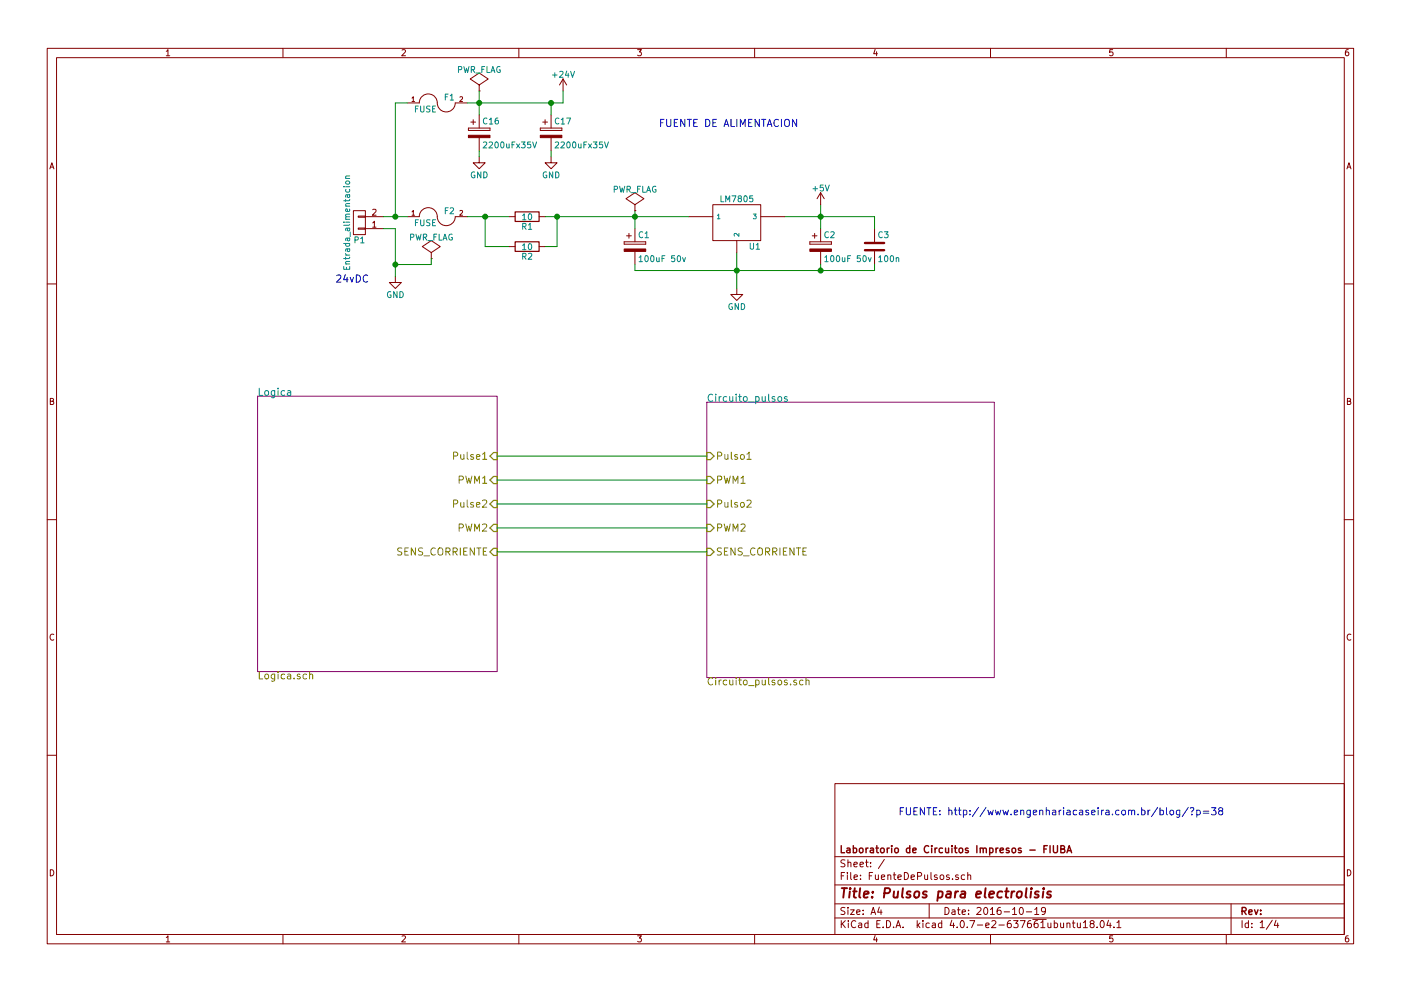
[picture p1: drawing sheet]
<svg xmlns="http://www.w3.org/2000/svg" width="297mm" height="210mm" viewBox="0 0 297 210" stroke-linecap="round" stroke-linejoin="round" font-family="sans-serif">
<g fill="none" stroke="#840000" stroke-width=".21">
<path d="M10 10.3h277v189.9h-277zM12 12.2h273v186.1h-273zM35.3 10.9l.3-.4v1.3M35.3 11.8h.7M60 10.3v1.9M85.2 10.6l.5-.1 .3 .4-.8 .9h.8M101.6 19.3h.1M101.6 18l1.9-1.2-1.9-1.3-1.9 1.3 1.9 1.2v1.3M110 10.3v1.9M119.4 16.8l-.8 1.2M119.4 16.8v2.5M119.4 16.8l.7 1.2"/>
<path d="M135.2 10.5h.8l-.4 .5 .3 .1 .1 .2-.1 .4-.2 .1-.5-.1M160 10.3v1.9M185.5 10.5l-.3 .9h.8M185.9 11v.8M210 10.3v1.9M235.9 10.5h-.6v.6h.6l.1 .5-.3 .2-.4-.1M260 10.3v1.9M285.9 10.5l-.4 .1-.2 .2-.1 .8 .3 .2 .4-.1 .1-.4-.1-.2-.4-.1-.3 .3M10.6 35.8l.4-1.3 .4 1.3M10.7 35.5h.6M86.4 21.8h2.5a1.93 1.93 0 0 1 2.1-1.9 1.93 1.93 0 0 1 1.7 2.3 1.91 1.91 0 0 0 2.1 1.5 1.91 1.91 0 0 0 1.7-1.9h2.6M87.4 20.8l.2-.3v1"/>
<path d="M87.4 21.5h.5M97.5 20.6l.4-.1 .2 .3-.6 .7h.6M99.3 27.2v.5zM99.3 27.7h4.6zM99.3 27.2h4.6zM99.8 25.9h1M100.3 25.4v1M101.6 33.3v1.2h1.3l-1.3 1.3-1.3-1.3h1.3M101.6 24.4v2.8M101.6 29.2v2.8M103.9 27.2v.5zM114.6 27.2v.5z"/>
<path d="M114.6 27.7h4.5zM114.6 27.2h4.5zM115.1 25.9h1M115.6 25.4v1M116.8 33.3v1.2h1.3l-1.3 1.3-1.2-1.3h1.2M116.8 24.4v2.8M116.8 29.2v2.8M119.1 27.2v.5zM285.6 35.8l.4-1.3 .4 1.3M285.7 35.5h.6M74.9 44.7h2.6v5.1h-2.6zM75.9 45.8h1.6v.3h-1.6z"/>
<path d="M75.9 48.4h1.6v.2h-1.6zM77.5 48.5h3.8M77.5 46h3.8M79 47.3l.4-.4v1.3M79 44.5l.5-.1 .2 .3-.8 1h.8M79 48.2h.7M83.8 58.7v1.2h1.3l-1.3 1.3-1.3-1.3h1.3M86.4 46h2.5a1.93 1.93 0 0 1 2.1-1.9 1.93 1.93 0 0 1 1.7 2.2 1.91 1.91 0 0 0 2.1 1.6 1.91 1.91 0 0 0 1.7-1.9h2.6M87.4 45l.2-.4v1.1M87.4 45.7h.5M91.4 54.9h.1M91.4 53.6l1.9-1.3-1.9-1.3-1.9 1.3 1.9 1.3v1.3"/>
<path d="M97.5 44.7l.4-.1 .2 .4-.6 .7h.6M107.9 46h1.3M107.9 52.3h1.3M114.3 46h1.3M114.3 52.3h1.3M132.3 51.3v.5zM132.3 51.8h4.6zM132.3 51.3h4.6zM132.8 50h1.1M133.3 49.5v1M134.6 44.7h.1M134.6 43.4l1.9-1.2-1.9-1.3-1.9 1.3 1.9 1.2v1.3"/>
<path d="M134.6 48.5v2.8M134.6 53.3v2.8M136.9 51.3v.5zM146 46h5.1M151.1 43.4h10.2v7.6h-10.2zM156.2 51v2.6M161.3 46h5.1M171.7 51.3v.5zM171.7 51.8h4.6zM171.7 51.3h4.6zM172.2 50h1M172.7 49.5v1"/>
<path d="M174 40.9v2.5M174 48.5v2.8M174 53.3v2.8M174 40.9l-.8 1.3M174 40.9l.8 1.3M176.3 51.3v.5zM185.4 48.5v2.8M185.4 53.3v2.8M10 60.2h2M156.2 61.2v1.3h1.3l-1.3 1.2-1.3-1.2h1.3M285 60.2h2M10.7 85.1h.5l.1-.5-.6-.1v1.3h.5l.2-.4-.3-.3"/>
<path d="M285.7 85.1h.5l.1-.5-.6-.1v1.3h.5l.2-.4-.3-.3M10 110.3h2M285 110.3h2M11.4 134.6a.58 .58 0 0 0-.8 .6 .58 .58 0 0 0 .8 .5M286.4 134.6a.58 .58 0 0 0-.8 .6 .58 .58 0 0 0 .8 .5M10 160.2h2M177 166.3h108v32h-108zM285 160.2h2M10.7 184.5a.65 .65 0 0 1 .7 .7 .65 .65 0 0 1-.7 .6zM35.3 198.9l.3-.4v1.3M35.3 199.8h.7M60 198.3v1.9"/>
<path d="M85.2 198.6l.5-.1 .3 .4-.8 .9h.8M110 198.3v1.9M135.2 198.5h.8l-.4 .5 .3 .1 .1 .2-.1 .4-.2 .1-.5-.1M160 198.3v1.9M177 194.8h108M177 191.8h108M177 187.8h108M177 181.8h108M178.4 195.3v1.5M178.4 185.8h.5M178.6 196l.6 .8M179.1 185.1h-.7v1.5"/>
<path d="M179.1 192.6l-.5-.1-.3 .3 .1 .3 .7 .4v.4l-.2 .1-.6-.1M179.1 182.5l-.5-.1-.3 .3 .1 .3 .7 .4v.4l-.2 .1-.6-.1M179.2 195.3l-.8 .9M179.7 185.1v.2M179.7 185.6v1M179.8 192.5v.2M179.8 183.1l.2-.2 .4 .1v.9M179.8 182.4v1.5M179.8 193v1M179.9 195.3v.2M179.9 195.8v1M180.3 193h.8l-.8 1h.8"/>
<path d="M180.4 185.1v1.3l.2 .2M181.1 183.4l.7-.1-.1-.3-.4-.1-.2 .2v.7h.6M181.1 186.1l.7-.1-.1-.3-.4-.1-.2 .2 .1 .7h.5M181.4 195.5a.71 .71 0 0 0-1 .5 .71 .71 0 0 0 .8 .8l.2-.1M181.6 193.5l.7-.1v-.3l-.4-.1-.3 .2 .1 .7h.6M182.1 195.9h.6v.9M182.3 183.4l.8-.1-.1-.3-.4-.1-.3 .2 .1 .7h.6M182.4 186.5v.1M182.4 185.7v.1M182.7 196.2l-.7 .3 .2 .3 .5-.1M183 193.9v.1M183 193.1v.1"/>
<path d="M183.5 182.9h.6M183.7 182.4v1.3l.4 .2M184 195.9l-.4-.1-.3 .3 .1 .6 .2 .1 .4-.1M184 195.3v1.5M184.3 185.8h.5M184.6 183.8v.1M184.6 183v.1M184.7 194l.4-1.5 .5 1.5M184.8 193.6h.7M185 185.1h-.7v1.5M185.5 198.5l-.3 .9h.8M185.6 185.6l.1 .9 .3 .1 .2-.1"/>
<path d="M185.9 199v.8M185.9 196h.5M186.2 185.6v1M186.4 192.5l-.3 1h.9M186.6 195.3h-.7v1.5h.7M186.8 193v1M186.9 186.1l.7-.1-.1-.3-.4-.1-.2 .2v.7h.6M187.2 196.7v.1M187.5 182.3l-1.3 2M188 195.3a.76 .76 0 0 1 .8 .8 .76 .76 0 0 1-.8 .7zM188.2 185.7l.2-.1 .4 .1 .1 .9M188.2 185.6v1"/>
<path d="M189.4 185.6h.5M189.5 196.7v.1M189.6 185.1v1.3l.3 .2M190 196.8l.4-1.5 .6 1.5M190.1 196.4h.7M190.4 186.1l.7-.1-.1-.3-.4-.1-.2 .2v.7h.6M191.5 196.7v.1M191.7 185.1a.76 .76 0 0 1 .9 .8 .76 .76 0 0 1-.9 .7zM193.2 186.1l.7-.1-.1-.3-.4-.1-.2 .2v.7h.6M194.5 195.3v1.5M194.5 185.9l.7-.1 .2-.2-.1-.3-.2-.2h-.6v1.5M194.6 196.3l.4 .5"/>
<path d="M195 195.8l-.5 .6M195.7 195.3v.2M195.7 195.8v1M196 185.6l.1 .9 .4 .1 .2-.1M196.7 185.6v1M197 191.8v3M197 195.9l-.4-.1-.3 .3 .1 .6 .2 .1 .4-.1M197.4 185.1v1.3l.2 .2M197.7 195.9h.6v.9M198.3 196.2l-.7 .3 .2 .3 .5-.1M198.7 185.7l-.4-.1-.2 .2 .1 .2 .5 .2v.3h-.6M199.4 185.7l.2-.1 .4 .1 .1 .6-.1 .2-.4 .1-.2-.1z"/>
<path d="M199.7 195.9l-.5-.1-.2 .3v.6l.2 .1 .5-.1M199.7 195.3v1.5M200.4 192.5a.76 .76 0 0 1 .8 .8 .76 .76 0 0 1-.8 .7zM201.2 185.7l-.3-.1-.2 .2v.2l.5 .2v.3h-.5M201.8 195.2l-.4 1.1h1M201.9 193.1h.5l.1 .9M202 186.5v.1M202.2 195.8v1M202.5 193.4l-.7 .3 .2 .3 .5-.1M202.9 196.7v.1M203 193h.6M203.2 185.7l-.4-.1-.2 .2 .1 .2 .5 .2v.3h-.6"/>
<path d="M203.2 192.5v1.3l.4 .2M203.8 195.4l.1-.1a.8 .8 0 0 1 .6 .8 .8 .8 0 0 1-.6 .7 .97 .97 0 0 1-.1-1.4zM204 193.5l.7-.1-.1-.3-.4-.1-.2 .2 .1 .7h.5M204.5 185.7l-.4-.1-.3 .3 .1 .6 .2 .1 .4-.1M205.1 196.7v.1M205.2 185.7l.2-.1 .4 .1v.9M205.2 185.1v1.5M205.4 193.9v.1M205.4 193.1v.1M205.6 195.3h1.1l-.7 1.5M207.1 192.7l.6-.2 .3 .5-.9 1h.9M207.2 196.3h1.2"/>
<path d="M208.7 192.7l.2-.2a.8 .8 0 0 1 .5 .8 .8 .8 0 0 1-.5 .7l-.3-.5zM209 196.3l.7-.1v-.3l-.5-.1-.2 .2 .1 .7h.6M210 193l.4-.5v1.5M210 194h.8M210 198.3v1.9M210.3 195.5l.6-.2 .3 .5-1 1h1M211.8 196.3h1.1M212.1 192.5l-.4 .1a1.11 1.11 0 0 0-.1 1.3l.4 .1 .2-.1 .1-.5-.3-.3-.4 .1-.2 .2M212.9 193.5h1.1M214.3 195.3l-.5 .1a1.11 1.11 0 0 0-.1 1.3l.4 .1 .3-.1v-.5l-.3-.3-.4 .1-.1 .2M214.7 193l.4-.5v1.5M214.7 194h.8"/>
<path d="M214.9 195.3h.9l-.5 .6 .5 .1v.7l-.2 .1-.7-.1M216.3 192.7l.2-.2a.8 .8 0 0 1 .5 .8 .8 .8 0 0 1-.5 .7l-.4-.5zM216.3 195.3h1l-.6 1.5M217.6 193.5h1.1M218.5 195.3l-.4 .1a1.11 1.11 0 0 0-.1 1.3l.4 .1 .2-.1 .1-.5-.3-.3-.4 .1-.2 .2M219 195.1h2.8M219.4 193l.4-.5v1.5M219.4 194h.8M220 195.3l-.5 .1a1.11 1.11 0 0 0-.1 1.3l.4 .1 .2-.1 .1-.5-.3-.3-.4 .1-.1 .2M220.7 195.8l.4-.5v1.5M220.7 196.8h.8M221.7 193.2l-.3 .3h-.3l-.3-.3v-.4l.3-.3h.3l.3 .3a1.01 1.01 0 0 1-.5 1.2h-.2"/>
<path d="M222.2 195.8v.9l.4 .1 .2-.1M222.8 195.8v1M223.5 195.9l.5-.1 .2 .3-.1 .6h-.6M223.5 195.3v1.5M224.9 195.8v.9l.4 .1 .2-.1M225.5 195.8v1M226.2 196l.2-.2 .4 .1v.9M226.2 195.8v1M227.4 195.8h.5M227.6 195.3v1.3l.3 .2M228.4 195.8l.1 .9 .4 .1 .2-.1M229.1 195.8v1"/>
<path d="M229.7 195.8l.4-.5v1.5M229.7 196.8h.9M231.4 196l-.3-.3 .1-.2 .2-.2 .4 .1 .2 .2-.1 .2-.5 .2-.3 .3v.2l.3 .3h.3l.3-.3v-.2l-.3-.3M232.6 196.7v.1M233.4 195.5l.2-.2a.8 .8 0 0 1 .5 .8 .8 .8 0 0 1-.5 .7l-.4-.5zM235 195.2l-.3 1.1h.9M235.4 195.8v1M235.9 198.5h-.6v.7l.6-.1 .1 .5-.3 .2-.4-.1M236.2 196.7v.1M236.8 195.8l.4-.5v1.5M236.8 196.8h.9M260 198.3v1.9"/>
<path d="M261 191.8v6.5M263.3 195.3v1.5M264.7 195.9l-.4-.1-.3 .3 .1 .6 .2 .1 .4-.1M264.7 195.3v1.5M265.4 196.7v.1M265.4 195.9v.1M267.2 195.8l.4-.5v1.5M267.2 196.8h.8M269.7 195.2l-1.2 2M270.5 195.2l-.3 1.1h.9M270.9 195.8v1M285.7 184.5a.65 .65 0 0 1 .7 .7 .65 .65 0 0 1-.7 .6z"/>
<path d="M285.9 198.5l-.4 .1-.2 .3-.1 .7 .3 .2 .4-.1 .1-.4-.1-.2-.4-.1-.3 .3"/>
</g>
<g fill="none" stroke="#840000" stroke-width=".3">
<path d="M178.4 179.4v1.5h.7M180.9 179.4v1.5M183.6 179.9v1M184 179.9l-.4 .3M185.7 179.9h.6M185.9 179.4v1.3l.4 .2M188.1 179.9v1M188.5 179.9l-.4 .3M189.1 179.4v.2M189.1 179.9v1M192.9 179.4v1.5M196.9 179.6a.71 .71 0 0 0-1 .5 .71 .71 0 0 0 .7 .8l.3-.1"/>
<path d="M197.5 179.4v.2M197.5 179.9v1M198.2 179.9v1M198.7 179.9l-.5 .3M200.5 179.9l.1 .9 .3 .1 .2-.1M201.1 179.9v1M201.8 179.4v.2M201.8 179.9v1M202.3 179.9h.6M202.5 179.4v1.3l.4 .2M207.1 179.4v1.5M207.8 179.9v1"/>
<path d="M209.8 179.9v1.5M211.2 179.9v1M211.6 179.9l-.4 .3M222 179.4h-.7v1.5M222.6 179.4v1.5M223.3 179.4v1.2l.3 .3h.3l.3-.3v-1.2M179.6 180h.6v.9M180.2 180.3l-.7 .3 .2 .3 .5-.1M180.9 180l.5-.1 .2 .3-.1 .6h-.6M182.3 180.1l.2-.2 .4 .2 .1 .5-.1 .2-.4 .1-.2-.1zM184.6 180h.5l.1 .9M185.2 180.3l-.7 .3 .2 .3 .5-.1"/>
<path d="M186.8 180.1l.2-.2 .4 .2 .1 .5-.1 .2-.4 .1-.2-.1zM189.8 180.1l.2-.2 .4 .2 .1 .5-.2 .2-.3 .1-.2-.1zM192.9 180l-.4-.1-.3 .3 .1 .6 .2 .1 .4-.1M193.5 180.4l.7-.1v-.3l-.4-.1-.3 .2 .1 .7h.6M199.8 180l-.4-.1-.3 .3 .1 .6 .2 .1 .4-.1M203.4 180.1l.2-.2 .4 .2 .1 .5-.1 .2-.4 .1-.2-.1zM205.3 180l-.4-.1-.2 .2v.3l.6 .1v.3h-.6M207.8 180.1l.2-.2 .4 .1 .1 .9M208.5 180.1l.2-.2 .3 .1 .1 .9M209.8 180l.5-.1 .2 .3-.1 .6h-.6M212 180.4l.8-.1-.1-.3-.4-.1-.3 .2 .1 .7h.6M213.9 180l-.3-.1-.3 .2 .1 .3 .5 .1v.3h-.6"/>
<path d="M214.6 180.1l.2-.2 .5 .2v.5l-.1 .2-.4 .1-.2-.1zM216.5 180l-.4-.1-.2 .2 .1 .3 .5 .1v.3h-.6M218.3 180.4h1.2M221.3 180.1h.5M224.9 180.1l.7-.1v-.4l-.2-.2h-.5v1.5h.6l.2-.1 .1-.4-.4-.3M226.2 180.9l.5-1.5 .5 1.5M226.3 180.5h.8M263.3 193.3l.8-.1 .1-.2-.1-.3-.2-.2h-.6v1.5M263.7 193.3l.5 .7M264.8 193.5l.7-.1-.1-.3-.4-.1-.2 .2v.7h.6M266 193l.3 1 .4-1M267.3 193.9v.1"/>
<path d="M267.3 193.1v.1"/>
</g>
<g fill="none" stroke="#840000" stroke-width=".41">
<path d="M178.5 188.4h1.1M179 188.4l-.2 2M180.2 189.1l-.2 1.3M180.3 188.4l-.1 .2 .2-.1-.1-.1-.1 .2M180.9 189.1h.7M181.2 188.4l-.2 1.8 .1 .1 .4 .1M182.4 188.4l-.2 1.8 .2 .2M183.2 189.8l.9-.2v-.4l-.6-.1-.3 .3v.9h.7M184.9 190.3v.1M185.1 189.2l-.1 .2-.1-.1 .2-.1-.1 .2M187.5 189.5l1-.1a.56 .56 0 0 0 .1-.9l-1-.1-.2 2M189.6 189.1l-.1 1.2 .5 .1 .3-.1"/>
<path d="M190.4 189.1l-.1 1.3M191.4 188.4l-.2 1.8 .3 .2M193.1 189.2l-.5-.1-.3 .4 .2 .3 .5 .1v.3l-.1 .1h-.7M194 189.3l.3-.2 .6 .2-.1 .8-.4 .3-.5-.1zM196.5 189.2l-.5-.1-.3 .4 .2 .3 .5 .1 .1 .3-.2 .1h-.7M199 189.2l.5-.1 .3 .2-.1 1a.67 .67 0 0 1-.9 0M199 189.1l-.3 2M200.8 189.2h.7v1.2M201.6 189.6l-.7 .1a.4 .4 0 0 0-.3 .3 .4 .4 0 0 0 .2 .4l.7-.1M202.6 189.1l-.2 1.3M203.1 189.1l-.3 .1-.3 .3M203.8 189.2h.8l-.1 1.2"/>
<path d="M204.6 189.6l-.7 .1a.4 .4 0 0 0-.3 .3 .4 .4 0 0 0 .3 .4l.6-.1M207 189.8l1-.2-.1-.4-.6-.1-.3 .3v.9h.8M209 188.4l-.2 1.8 .2 .2M209.8 189.8l.9-.2v-.4l-.6-.1-.3 .3v.9h.7M212.5 189.2l-.2-.1a.67 .67 0 0 0-.8 .4v.8l.3 .1 .6-.1M213.1 189.1h.8M213.5 188.4l-.2 1.8v.1l.4 .1M214.5 189.1l-.1 1.3M215.1 189.1l-.4 .1-.2 .3M215.7 189.3l.4-.2 .5 .2v.8l-.4 .3-.6-.1zM217.7 188.4l-.3 1.8 .3 .2M218.6 189.1l-.1 1.3"/>
<path d="M218.7 188.4v.2l.1-.1-.1-.1v.2M220.2 189.2l-.4-.1-.4 .4 .3 .3 .4 .1 .1 .3-.1 .1h-.8M221.2 189.1l-.1 1.3M221.3 188.4v.2l.1-.1-.1-.1v.2M222.8 189.2l-.4-.1-.4 .4 .3 .3 .4 .1 .1 .3-.1 .1h-.8"/>
</g>
<g fill="none" stroke="#008484" stroke-width=".21">
<path d="M95 20h-.6v1.2M97.2 14.8l.6-.1 .1-.5-.7-.1v1.3M98.3 14.1l.4 1.3 .2-.9 .2 .9 .3-1.3M99.9 14.8l.6-.1 .1-.5-.7-.1v1.3M100.2 14.8l.4 .6M100.9 15.5h1M102.2 14.7h.4M102.8 14.1h-.6v1.3M103.3 14.1v1.3h.6M104.1 15.4l.4-1.3 .4 1.3M104.2 15h.6M106 14.2a.59 .59 0 0 0-.7 .5 .59 .59 0 0 0 .7 .6l.1-.5h-.3"/>
<path d="M117.1 15.9h1M117.6 15.4v1M118.7 15.2l.5-.1 .2 .4-.8 .9h.8M120.2 15.1l-.3 .9h.7M120.5 15.5v.9M121 15.1l.4 1.3 .4-1.3M72.9 39.6h.1M73.3 39.6h.8M73.3 37.9h.8M73.4 38.5l.5-.1 .2 .4-.2 .3h-.4l-.2-.3zM74.1 37.3l-.7 .1-.1 .3 .1 .2M88.1 23.1h.4"/>
<path d="M88.7 22.5h-.6v1.3M89.2 22.5v1l.2 .3h.3l.2-.3v-1M91.2 22.5h-.6l-.1 .5a.54 .54 0 0 1 .6 .6l-.2 .2-.5-.1M91.7 23.1h.5M92.3 22.5h-.6v1.3h.6M94.4 20.5h.4M95.5 20.3l.3-.3v1.2M95.5 21.2h.7M100.6 36.5a.59 .59 0 0 0-.7 .6 .59 .59 0 0 0 .7 .6l.1-.5h-.2M102 36.5v1.2l-.8-1.2v1.2M102.5 30.2l.5-.1 .2 .4-.8 .9h.8M102.6 36.5a.64 .64 0 0 1 .7 .6 .64 .64 0 0 1-.7 .6z"/>
<path d="M103.3 25.1a.56 .56 0 0 0-.8 .6 .56 .56 0 0 0 .8 .5M103.7 30.2l.5-.1 .2 .4-.8 .9h.8M103.8 25.4l.3-.4v1.3M103.8 26.3h.7M105 30.2l.2-.1a.67 .67 0 0 1 .5 .7 .67 .67 0 0 1-.5 .6l-.3-.5zM105.6 25l-.4 .1-.2 .2v.8l.2 .2 .4-.1v-.6l-.4-.1-.2 .2M106.2 30.2l.2-.1a.67 .67 0 0 1 .5 .7 .67 .67 0 0 1-.5 .6l-.3-.5zM107.4 30.5l.1 .8 .3 .1 .1-.1M107.9 30.5v.9M108.6 30.7h.4M109.2 30.1h-.6v1.3M109.5 30.5l.7 .9"/>
<path d="M110.2 30.5l-.7 .9M110.5 30.1h.8l-.4 .5 .4 .1v.6l-.2 .1-.6-.1M112.5 30.1h-.6l-.1 .6h.7v.6l-.2 .1-.5-.1M112.9 30.1l.4 1.3 .5-1.3M115.9 36.5a.59 .59 0 0 0-.7 .6 .59 .59 0 0 0 .7 .6v-.5h-.2M117.2 36.5v1.2l-.7-1.2v1.2M117.7 30.2l.5-.1 .2 .4-.7 .9h.7M117.8 36.5a.64 .64 0 0 1 .7 .6 .64 .64 0 0 1-.7 .6zM118.5 25.1a.56 .56 0 0 0-.8 .6 .56 .56 0 0 0 .8 .5M118.9 30.2l.5-.1 .3 .4-.8 .9h.8M119 25.4l.4-.4v1.3M119 26.3h.7"/>
<path d="M120.1 25h.9l-.6 1.3M120.3 30.2l.1-.1a.67 .67 0 0 1 .5 .7 .67 .67 0 0 1-.5 .6l-.2-.5zM121.5 30.2l.2-.1a.67 .67 0 0 1 .4 .7 .67 .67 0 0 1-.4 .6l-.3-.5zM122.7 30.5v.8l.3 .1 .2-.1M123.2 30.5v.9M123.8 30.7h.4M124.4 30.1h-.6v1.3M124.8 30.5l.6 .9M125.4 30.5l-.6 .9M125.8 30.1h.8l-.5 .5 .4 .1v.6l-.2 .1-.5-.1M127.7 30.1h-.6v.6h.6v.6l-.1 .1-.5-.1M128.2 30.1l.4 1.3 .4-1.3"/>
<path d="M131.4 39.5l.3 1.3 .2-.9 .3 .9 .3-1.3M135.8 39.5h-.6v1.3M136.3 39.5v1.3h.6M139 39.6a.59 .59 0 0 0-.7 .5 .59 .59 0 0 0 .7 .6l.1-.5h-.2M172.8 39.6v.9M174.5 39.3h-.6v.5h.6v.6l-.1 .1-.5-.1M175 39.3l.4 1.2 .4-1.2M72.9 56.5v.6h1.2v-.6M72.9 47.1h.1M72.9 51.7h1.2M73.3 53.8l.2 .3M73.3 56h.8"/>
<path d="M73.3 42.3v.5M73.3 54.6v.4M73.3 54.1h.8M73.3 47.1h.8M73.3 46.5h.8M73.3 43.7h.8M73.4 51.7l-.1 .3 .2 .2 .6-.1v-.4M73.4 40.2l-.1 .3 .2 .3 .6-.1v-.5M73.5 56.7v.4M73.6 52.8l.2 .6 .3-.2v-.4M73.6 50.5l.2 .6 .3-.2v-.4M73.6 48.4l.2 .6 .3-.2v-.4"/>
<path d="M73.6 41.3l.2 .6 .3-.2v-.4M74.1 44.3v.4l-.2 .2-.5-.1v-.5h.2l.1 .6M74.1 55.5h-.7l-.1 .3 .1 .2M74.1 54.6l-.2 .3h-1M74.1 52.8l-.7 .1v.4M74.1 50.5l-.7 .1v.4M74.1 48.4l-.7 .1v.4M74.1 47.6l-.2 .2h-1M74.1 46h-.7l-.1 .3 .1 .2M74.1 45.4l-.7 .1-.1 .3 .2 .2M74.1 43.2l-.7 .1-.1 .3 .1 .1M74.1 42.3l-.2 .3h-1"/>
<path d="M74.1 41.3l-.7 .1v.5M74.2 49.2v1M75.3 50.9l.6-.1v-.4l-.6-.1v1.2M76.5 50.6l.3-.3v1.2M76.5 51.5h.7M87 50.3h.7v-.5l-.7-.1v1.2M88.1 47.2h.4M88.2 49.7l.3 1.2 .2-.9 .3 .9 .3-1.2M88.7 46.6h-.6v1.3M89.2 46.6v1l.2 .3h.3l.2-.3v-1M89.8 50.3h.6v-.5l-.6-.1v1.2M90.1 50.3l.4 .6"/>
<path d="M90.7 51h1M91.2 46.7h-.6l-.1 .4a.54 .54 0 0 1 .6 .7l-.2 .1-.5-.1M91.7 47.2h.5M92 50.3h.4M92.3 46.6h-.6v1.3h.6M92.6 49.7h-.6v1.2M93.1 49.7v1.2h.6M93.9 50.9l.4-1.2 .5 1.2M94.1 50.6h.5M94.4 44.7h.4M95 44.1h-.6v1.3M95.5 44.2l.4-.1 .3 .3-.8 1h.8"/>
<path d="M95.9 49.7a.59 .59 0 0 0-.8 .6 .59 .59 0 0 0 .8 .6v-.5h-.2M110.8 45.7l.4-.3v1.2M110.8 52.1l.4-.4v1.3M110.8 46.6h.7M110.8 53h.7M110.8 48.1l.6-.1 .1-.5-.7-.1v1.3M110.8 54.4l.6-.1 .1-.5-.7-.1v1.3M111.1 48.1l.4 .6M111.1 54.4l.4 .6M112 47.7l.4-.3v1.3M112 53.8l.5-.1 .3 .4-.8 .9h.8M112 48.7h.8"/>
<path d="M112.1 45.5l.2-.1a.67 .67 0 0 1 .4 .6 .67 .67 0 0 1-.4 .6l-.3-.5zM112.1 51.8l.2-.1a.67 .67 0 0 1 .4 .6 .67 .67 0 0 1-.4 .7l-.3-.5zM130.2 40.2l.6-.1 .1-.5-.7-.1v1.3M132.9 40.2l.7-.1v-.5l-.7-.1v1.3M133.2 40.2l.5 .6M133.9 40.9h1M135.2 40.1h.4M135.5 54.6l.4-.4v1.3M135.5 55.5h.7M136.3 49.3a.56 .56 0 0 0-.8 .5 .56 .56 0 0 0 .8 .5M136.8 49.5l.3-.3v1.2M136.8 50.4h.7"/>
<path d="M136.8 54.4l.2-.2a.67 .67 0 0 1 .5 .7 .67 .67 0 0 1-.5 .6l-.3-.5zM137.1 40.8l.4-1.3 .4 1.3M137.2 40.4h.6M138 54.4l.2-.2a.67 .67 0 0 1 .5 .7 .67 .67 0 0 1-.5 .6l-.3-.5zM139.2 54.7l.1 .7 .3 .1 .2-.1M139.8 54.7v.8M140.4 54.8h.4M141 54.2h-.6v1.3M143 54.2h-.6v.6h.6v.6l-.2 .1-.4-.1M143.7 54.4l.2-.2a.67 .67 0 0 1 .4 .7 .67 .67 0 0 1-.4 .6l-.3-.5zM144.7 54.7l.3 .8 .3-.8M152.1 45.7l.3-.3v1"/>
<path d="M152.1 46.4h.6M152.9 41.5v1.3h.6M153.9 42.8v-1.3l.4 .9 .4-.9v1.3M155.2 41.5h.8l-.5 1.3M156.7 49.5v.6l-.7-.6-.3 .2 .1 .4M156.7 42.1l-.2-.2v-.2h.6v.3l-.5 .1-.1 .2v.4l.2 .1h.3l.2-.2-.1-.4-.1-.1M157.8 41.7l.2-.2a.67 .67 0 0 1 .4 .7 .67 .67 0 0 1-.4 .6l-.3-.5zM159.1 51.6v1l.2 .3h.2l.3-.3v-1M159.6 41.5h-.6l-.1 .6h.7v.6l-.2 .1-.5-.1M159.7 45.4h.6l-.3 .4 .3 .1v.4h-.6M160.3 52l.4-.4v1.3M160.3 52.9h.7"/>
<path d="M172.4 40.1h.9M174.9 54.6l.3-.4v1.3M174.9 55.5h.7M175.6 49.3a.56 .56 0 0 0-.7 .5 .56 .56 0 0 0 .7 .5M176.1 49.3l.5-.1 .3 .3-.8 .9h.8M176.2 54.4l.2-.2a.67 .67 0 0 1 .4 .7 .67 .67 0 0 1-.4 .6l-.3-.5zM177.4 54.4l.2-.2a.67 .67 0 0 1 .4 .7 .67 .67 0 0 1-.4 .6l-.3-.5zM178.6 54.7v.7l.3 .1 .2-.1M179.1 54.7v.8M179.7 54.8h.5M180.3 54.2h-.6v1.3M182.4 54.2h-.6l-.1 .6h.7v.6l-.2 .1-.5-.1"/>
<path d="M183.1 54.4l.1-.2a.67 .67 0 0 1 .5 .7 .67 .67 0 0 1-.5 .6l-.2-.5zM184.1 54.7l.3 .8 .3-.8M186.3 54.6l.4-.4v1.3M186.3 55.5h.7M187.1 49.3a.56 .56 0 0 0-.8 .5 .56 .56 0 0 0 .8 .5M187.5 49.2h.8l-.4 .5 .3 .1v.5l-.1 .1-.6-.1M187.6 54.4l.2-.2a.67 .67 0 0 1 .5 .7 .67 .67 0 0 1-.5 .6l-.3-.5zM188.8 54.4l.2-.2a.67 .67 0 0 1 .5 .7 .67 .67 0 0 1-.5 .6l-.3-.5zM190 54.8l.2-.1h.3l.1 .8M190 54.7v.8M82.9 61.9a.59 .59 0 0 0-.8 .6 .59 .59 0 0 0 .8 .6v-.5h-.2M84.2 61.9v1.2l-.7-1.2v1.2"/>
<path d="M84.8 61.9a.64 .64 0 0 1 .7 .6 .64 .64 0 0 1-.7 .6zM155.2 64.5a.59 .59 0 0 0-.7 .5 .59 .59 0 0 0 .7 .6l.1-.5h-.2M156.6 64.4v1.3l-.7-1.3v1.3M157.2 64.4a.64 .64 0 0 1 .7 .6 .64 .64 0 0 1-.7 .7zM55 82.4v1.5h.7M56.2 83l.2-.1 .5 .1v.6l-.1 .2-.4 .1-.2-.2zM58.2 82.9v1.2l-.2 .3-.4-.1M58.2 83l-.4-.1-.3 .3 .2 .6h.5M59 82.4v.1M59 82.9v1M60.4 83l-.5-.1-.3 .3 .2 .6h.6M61 83h.6v.9"/>
<path d="M61.6 83.2l-.6 .2a.3 .3 0 0 0 .1 .5l.5-.1M151.1 83.8a.72 .72 0 0 0-1 .5 .72 .72 0 0 0 .7 .9l.3-.2M151.7 83.6v.2M151.7 84.1v1.1M152.5 84.1v1.1M152.9 84.1l-.4 .3M154.1 84.2l-.5-.1-.3 .3 .2 .7h.6M154.7 84.1l.1 1 .3 .1 .3-.2M155.4 84.1v1.1M156.1 83.6v.2M156.1 84.1v1.1M156.6 84.1h.6"/>
<path d="M156.8 83.6v1.4l.4 .2M157.7 84.3l.2-.2 .4 .2 .1 .6-.1 .2-.4 .1-.2-.2zM158.7 85.3h1.2M160.2 84.2l.5-.1 .3 .3-.2 .7h-.6M160.2 84.1v1.6M161.6 84.1l.1 1 .3 .1 .3-.2M162.3 84.1v1.1M163 83.6v1.4l.2 .2M164.3 84.2l-.4-.1-.2 .3 .1 .2 .5 .1v.4h-.6M165 84.3l.2-.2 .5 .2v.6l-.1 .2-.4 .1-.2-.2zM166.9 84.2l-.4-.1-.2 .3 .1 .2 .5 .1v.4h-.6"/>
</g>
<path d="M109.2 45h5.1v2h-5.1zM109.2 51.3h5.1v2h-5.1z" fill="none" stroke="#840000" stroke-width=".25"/>
<g fill="#840000" stroke="#840000" stroke-width=".21">
<path d="M132.3 52.8h4.6v.5h-4.6z"/>
<path d="M171.7 52.8h4.6v.5h-4.6z"/>
<path d="M99.3 28.7h4.6v.5h-4.6z"/>
<path d="M114.6 28.7h4.5v.5h-4.5z"/>
</g>
<path d="M183.4 53.1h4.1M183.4 51.6h4.1" fill="none" stroke="#840000" stroke-width=".51"/>
<g fill="none" stroke="#008400" stroke-width=".21">
<path d="M101.6 19.3v5.1M119.4 19.3v2.5h-20.3M86.4 21.8h-2.6v24.2M101.6 32v1.3M116.8 21.8v2.6M116.8 32v1.3M81.3 46h5.1M81.3 48.5h2.5v10.2M91.4 54.9v1.2h-7.6M99.1 46h8.8M102.9 46v6.3h5M115.6 46h30.4"/>
<path d="M118.1 46v6.3h-2.5M134.6 44.7v3.8M134.6 56.1v1.3h50.8v-1.3M156.2 53.6v7.6M166.4 46h19v2.5M174 43.4v5.1M174 56.1v1.3M105.4 96.8h44.5M105.4 101.8h44.5M105.4 106.9h44.5M105.4 112h44.5M105.4 117.1h44.5"/>
</g>
<g fill="#008400" stroke="#008400" stroke-width=".25">
<circle cx="174" cy="46" r=".51"/>
<circle cx="118.1" cy="46" r=".51"/>
<circle cx="134.6" cy="46" r=".51"/>
<circle cx="102.9" cy="46" r=".51"/>
<circle cx="83.8" cy="46" r=".51"/>
<circle cx="174" cy="57.4" r=".51"/>
<circle cx="156.2" cy="57.4" r=".51"/>
<circle cx="83.8" cy="56.1" r=".51"/>
<circle cx="101.6" cy="21.8" r=".51"/>
<circle cx="116.8" cy="21.8" r=".51"/>
</g>
<path d="M54.6 84.1h50.8v58.4h-50.8zM149.9 85.3h60.9v58.5h-60.9z" fill="none" stroke="#840084" stroke-width=".21"/>
<g fill="none" stroke="#848400" stroke-width=".21">
<path d="M96.2 96.7h.7l.2-.3-.1-.3-.3-.2h-.5v1.6M97.7 96.4l.1 1 .3 .1 .2-.2M98.3 96.4v1.1M99.1 95.9v1.4l.2 .2M100.4 96.5l-.4-.1-.2 .3v.2l.6 .1v.4h-.6M101 96.9l.8-.1-.1-.3-.5-.1-.2 .3 .1 .7h.6M102.3 96.4l.5-.5v1.6M102.3 97.5h.9M152.1 96.7h.8l.1-.3v-.3l-.3-.2h-.6v1.6M153.7 96.4v1l.4 .1 .2-.2M154.3 96.4v1.1M155 95.9v1.4l.3 .2"/>
<path d="M156.3 96.5l-.3-.1-.2 .3v.2l.5 .1v.4h-.5M157.1 96.6l.2-.2 .4 .2 .1 .6-.1 .2-.4 .1-.2-.2zM158.4 96.4l.4-.5v1.6M158.4 97.5h.9M85.2 116.3h-.6l-.2 .1v.4l.6 .3 .2 .4-.3 .3-.6-.1M85.8 117h.5M86.6 116.3h-.8v1.5h.8M88.1 116.3v1.5l-.9-1.5v1.5M89.6 116.3h-.6l-.2 .1v.4l.7 .3 .1 .4-.3 .3-.6-.1M89.9 117.9h1.2M92.3 116.4a.72 .72 0 0 0-1 .5 .72 .72 0 0 0 .7 .9l.3-.2M92.9 116.5a.5 .5 0 0 1 .6-.3 .5 .5 0 0 1 .4 .6l-.1 .8-.3 .2a.53 .53 0 0 1-.6-.5z"/>
<path d="M94.5 117.1l.8-.1 .1-.2v-.4l-.3-.1h-.6v1.5M94.9 117.1l.5 .7M96.1 117.1l.7-.1 .2-.2-.1-.4-.3-.1h-.5v1.5M96.2 106.9l.7-.1 .2-.2-.1-.4-.3-.1h-.5v1.5M96.4 117.1l.6 .7M97.4 101.8l.7-.1 .1-.2v-.3l-.3-.2h-.5v1.5M97.4 112l.7-.1 .1-.2v-.4l-.3-.1h-.5v1.5M97.6 116.3v1.5M97.7 106.6l.1 .9 .3 .1 .2-.1M98.3 117h.5M98.3 106.6v1M98.8 101l.3 1.5 .3-1.1 .3 1.1 .4-1.5"/>
<path d="M98.8 111.2l.3 1.5 .3-1.1 .3 1.1 .4-1.5M99.1 106.1v1.3l.2 .2M99.1 116.3h-.8v1.5h.8M100.4 106.7l-.4-.1-.2 .2v.2l.6 .2v.3h-.6M100.6 116.3v1.5l-.9-1.5v1.5M100.6 102.5v-1.5l.5 1.1 .6-1.1v1.5M100.6 112.7v-1.5l.5 1.1 .6-1.1v1.5M101 107.1l.8-.1-.1-.3-.5-.1-.2 .2 .1 .7h.6M101.1 116.3h.9M101.5 116.3v1.5M102.3 101.4l.5-.4v1.5M102.3 106.2l.6-.1 .3 .4-.9 1.1h.9"/>
<path d="M102.3 111.3l.6-.1 .3 .4-.9 1.1h.9M102.3 102.5h.9M102.5 117h.5M103.2 116.3h-.7v1.5h.7M152.1 101.8l.8-.1 .1-.2v-.3l-.3-.2h-.6v1.5M152.1 106.9l.8-.1 .1-.2v-.4l-.3-.1h-.6v1.5M152.1 112l.8-.1 .1-.2v-.4l-.3-.1h-.6v1.5M153 116.3h-.6l-.3 .1v.4l.7 .3 .2 .4-.3 .3-.6-.1M153.5 101l.4 1.5 .3-1.1 .3 1.1 .3-1.5M153.5 111.2l.4 1.5 .3-1.1 .3 1.1 .3-1.5M153.6 117h.5M153.7 106.6v.9l.4 .1 .2-.1"/>
<path d="M154.3 116.3h-.7v1.5h.7M154.3 106.6v1M155 106.1v1.3l.3 .2M155.4 102.5v-1.5l.5 1.1 .5-1.1v1.5M155.4 112.7v-1.5l.5 1.1 .5-1.1v1.5M155.9 116.3v1.5l-.9-1.5v1.5M156.3 106.7l-.3-.1-.2 .2v.2l.5 .2v.3h-.5M157.1 106.8l.2-.2 .4 .2 .1 .5-.1 .2-.4 .1-.2-.1zM157.1 101.4l.5-.4v1.5M157.1 111.3l.6-.1 .3 .4-1 1.1h1M157.1 102.5h.9M157.4 116.3h-.6l-.2 .1v.4l.6 .3 .2 .4-.3 .3-.6-.1"/>
<path d="M157.7 117.9h1.1M158.4 106.2l.6-.1 .3 .4-1 1.1h1M160.1 116.4a.72 .72 0 0 0-1.1 .5 .72 .72 0 0 0 .8 .9l.3-.2M160.7 116.5a.5 .5 0 0 1 .6-.3 .5 .5 0 0 1 .3 .6v.8l-.3 .2a.53 .53 0 0 1-.7-.5zM162.3 117.1l.7-.1 .2-.2-.1-.4-.2-.1h-.6v1.5M162.7 117.1l.5 .7M163.8 117.1l.8-.1 .1-.2-.1-.4-.2-.1h-.6v1.5M164.2 117.1l.5 .7M165.4 116.3v1.5M166.1 117h.5M166.8 116.3h-.7v1.5h.7M168.4 116.3v1.5l-.9-1.5v1.5"/>
<path d="M168.9 116.3h.8M169.3 116.3v1.5M170.2 117h.5M171 116.3h-.8v1.5h.8M55 142.5v1.5h.7M56.2 143.2l.2-.2 .5 .2v.6l-.1 .2h-.4l-.2-.1zM58.2 143v1.3l-.2 .2h-.4M58.2 143.1l-.4-.1-.3 .3 .2 .7h.5M59 142.5v.2M59 143v1M60.4 143.1l-.5-.1-.3 .3 .2 .7h.6M61 143.1h.6v.9"/>
<path d="M61.6 143.4l-.6 .1a.3 .3 0 0 0 .1 .5h.5M62.4 143.9v.1M63.6 143.1l-.4-.1-.2 .3 .1 .2 .5 .1v.4h-.6M65 143.1l-.4-.1-.3 .3 .1 .7h.6M65.6 143.2l.1-.1a.36 .36 0 0 1 .6 .2v.7M65.6 142.5v1.5M151.1 143.9a.72 .72 0 0 0-1 .5 .72 .72 0 0 0 .7 .9l.3-.1M151.7 143.8v.1M151.7 144.3v1M152.5 144.3v1M152.9 144.3l-.4 .3M154.1 144.4l-.5-.1-.3 .3 .2 .6h.6"/>
<path d="M154.7 144.3l.1 .9 .3 .1 .3-.1M155.4 144.3v1M156.1 143.8v.1M156.1 144.3v1M156.6 144.3h.6M156.8 143.8v1.3l.4 .2M157.7 144.4l.2-.1 .4 .1 .1 .6-.1 .2-.4 .1-.2-.1zM158.7 145.5h1.2M160.2 144.4l.5-.1 .3 .3-.2 .6h-.6M160.2 144.3v1.5M161.6 144.3l.1 .9 .3 .1 .3-.1M162.3 144.3v1"/>
<path d="M163 143.8v1.3l.2 .2M164.3 144.4l-.4-.1-.2 .2 .1 .2 .5 .2v.3h-.6M165 144.4l.2-.1 .5 .1v.6l-.1 .2-.4 .1-.2-.1zM166.9 144.4l-.4-.1-.2 .2 .1 .2 .5 .2v.3h-.6M167.6 145.2v.1M168.9 144.4l-.4-.1-.2 .2 .1 .2 .5 .2v.3h-.6M170.3 144.4l-.5-.1-.3 .3 .2 .6h.6M170.9 144.4h.1a.36 .36 0 0 1 .6 .1v.8M170.9 143.8v1.5"/>
</g>
<path d="M104.6 96h.8v1.5h-.8l-.7-.7zM149.9 96h.7l.8 .8-.8 .7h-.7zM104.6 101.1h.8v1.5h-.8l-.7-.8zM104.6 106.2h.8v1.5h-.8l-.7-.8zM104.6 111.2h.8v1.6h-.8l-.7-.8zM104.6 116.3h.8v1.6h-.8l-.7-.8zM149.9 101.1h.7l.8 .7-.8 .8h-.7zM149.9 106.2h.7l.8 .7-.8 .8h-.7zM149.9 111.2h.7l.8 .8-.8 .8h-.7zM149.9 116.3h.7l.8 .8-.8 .8h-.7z" fill="none" stroke="#848400" stroke-width=".25"/>
<g fill="none" stroke="#0000c2" stroke-width=".21">
<path d="M140.1 26.1h.5M140.8 25.3h-.7v1.5M141.4 25.3v1.3l.3 .2h.2l.3-.2v-1.3M143 26.1h.5M143.7 25.3h-.7v1.5h.7M145.2 25.3v1.5l-.9-1.5v1.5M145.7 25.3h.9M146.2 25.3v1.5M147.1 26.1h.5M147.8 25.3h-.7v1.5h.7M149.6 25.3a.77 .77 0 0 1 .9 .8 .77 .77 0 0 1-.9 .7zM151.2 26.1h.5"/>
<path d="M151.9 25.3h-.7v1.5h.7M153.5 26.8l.5-1.5 .5 1.5M153.6 26.4h.8M155 25.3v1.5h.7M156.2 25.3v1.5M157 26.8v-1.5l.5 1.1 .5-1.1v1.5M158.7 26.1h.5M159.5 25.3h-.8v1.5h.8M161 25.3v1.5l-.9-1.5v1.5M161.5 25.3h.9M161.9 25.3v1.5M162.7 26.8l.5-1.5 .5 1.5"/>
<path d="M162.8 26.4h.7M165 25.5a.72 .72 0 0 0-1 .5 .72 .72 0 0 0 .7 .8l.3-.1M165.7 25.3v1.5M166.4 25.5a.5 .5 0 0 1 .6-.2 .5 .5 0 0 1 .4 .5l-.1 .8-.3 .2a.53 .53 0 0 1-.7-.5zM168.9 25.3v1.5l-.9-1.5v1.5M71.4 58.5l.6-.2 .3 .5-1 1.1h1M73.2 58.3l-.4 1.1h1M73.6 58.8v1.1M74.2 58.8l.4 1.1 .4-1.1M75.5 58.3a.77 .77 0 0 1 .9 .8 .77 .77 0 0 1-.9 .8zM78 58.5a.72 .72 0 0 0-1.1 .5 .72 .72 0 0 0 .7 .9l.4-.2M190.9 172.1h.5"/>
<path d="M191.6 171.4h-.7v1.5M192.2 171.4v1.2l.3 .3h.2l.3-.3v-1.2M193.8 172.1h.5M194.5 171.4h-.7v1.5h.7M196 171.4v1.5l-.9-1.5v1.5M196.5 171.4h.9M197 171.4v1.5M197.9 172.1h.5M198.6 171.4h-.7v1.5h.7M199.3 172.7v.2M199.3 172v.1M201.2 172a.36 .36 0 0 1 .6 .1v.8"/>
<path d="M201.2 171.4v1.5M202.3 171.9h.6M202.5 171.4v1.3l.4 .2M203.2 171.9h.6M203.4 171.4v1.3l.4 .2M204.3 172l.4-.1 .3 .3-.1 .6h-.6M204.3 171.9v1.5M205.6 172.7v.2M205.6 172v.1M207.5 171.3l-1.3 1.9M209.1 171.3l-1.3 1.9M209.4 171.9l.3 1 .3-.7 .3 .7 .3-1"/>
<path d="M211 171.9l.3 1 .3-.7 .3 .7 .3-1M212.6 171.9l.3 1 .3-.7 .3 .7 .3-1M214.4 172.7v.2M215 172.4l.8-.2-.1-.2-.4-.1-.3 .2 .1 .7h.6M216.4 172h.1a.36 .36 0 0 1 .6 .1v.8M216.4 171.9v1M218.4 171.9v1.2l-.2 .3-.4-.1M218.4 172l-.4-.1-.3 .3 .2 .6h.5M219.1 172.4l.7-.2-.1-.2-.4-.1-.2 .2 .1 .7h.5M220.4 172h.1a.36 .36 0 0 1 .6 .1v.8M220.4 171.9v1M221.8 172h.1a.36 .36 0 0 1 .6 .1v.8"/>
<path d="M221.8 171.4v1.5M223.2 172h.6l.1 .9M223.9 172.2l-.7 .2a.3 .3 0 0 0 .1 .5l.6-.1M224.6 171.9v1M225 171.9l-.4 .3M225.5 171.4v.1M225.5 171.9v1M226.2 172h.6l.1 .9M226.9 172.2l-.7 .2a.3 .3 0 0 0 .2 .5l.5-.1M228.3 172l-.5-.1-.3 .3 .2 .6h.6M228.9 172h.6l.1 .9M229.6 172.2l-.7 .2a.3 .3 0 0 0 .2 .5l.5-.1"/>
<path d="M230.8 172l-.4-.1-.2 .2 .1 .2 .5 .2v.3h-.6M231.4 172.4l.8-.2-.1-.2-.4-.1-.3 .2 .1 .7h.6M232.8 171.4v.1M232.8 171.9v1M233.6 171.9v1M234 171.9l-.4 .3M234.5 172h.6l.1 .9M235.2 172.2l-.7 .2a.3 .3 0 0 0 .1 .5l.6-.1M235.9 172.7v.2M237.3 172l-.5-.1-.3 .3 .2 .6h.6M237.9 172l.2-.1 .5 .1v.6l-.1 .2-.4 .1-.2-.2zM239.3 172a.36 .36 0 0 1 .6 .1v.8"/>
<path d="M239.3 171.9v1M239.9 172.1a.35 .35 0 0 1 .4-.2 .35 .35 0 0 1 .3 .2v.8M241.3 172.7v.2M242 172l.5-.1 .3 .3-.2 .6h-.6M242 171.4v1.5M243.4 171.9v1M243.8 171.9l-.4 .3M245.4 171.3l-1.3 1.9M245.9 172l.5-.1 .3 .3-.2 .6h-.6M245.9 171.4v1.5M247.3 171.4v1.3l.2 .2M248.1 172l.2-.1 .5 .1v.6l-.1 .2-.4 .1-.2-.2z"/>
<path d="M250.1 171.9v1.2l-.2 .3-.4-.1M250.1 172l-.4-.1-.3 .3 .2 .6h.5M251.9 171.3l-1.3 1.9M252.4 171.4h.5a.5 .5 0 0 1-.2 .8v.1M252.7 172.7v.2M253.7 172l.5-.1 .3 .3-.2 .6h-.6M253.7 171.9v1.5M255.1 172.1h1.2M255.1 172.5h1.2M256.9 171.4h.9l-.5 .6 .5 .2-.1 .5-.2 .2-.6-.2M258.7 172l-.3-.3v-.2l.3-.1h.4l.2 .3-.1 .2-.7 .2-.1 .2v.3l.3 .3h.3l.3-.3v-.3l-.3-.3"/>
</g>
</svg>
